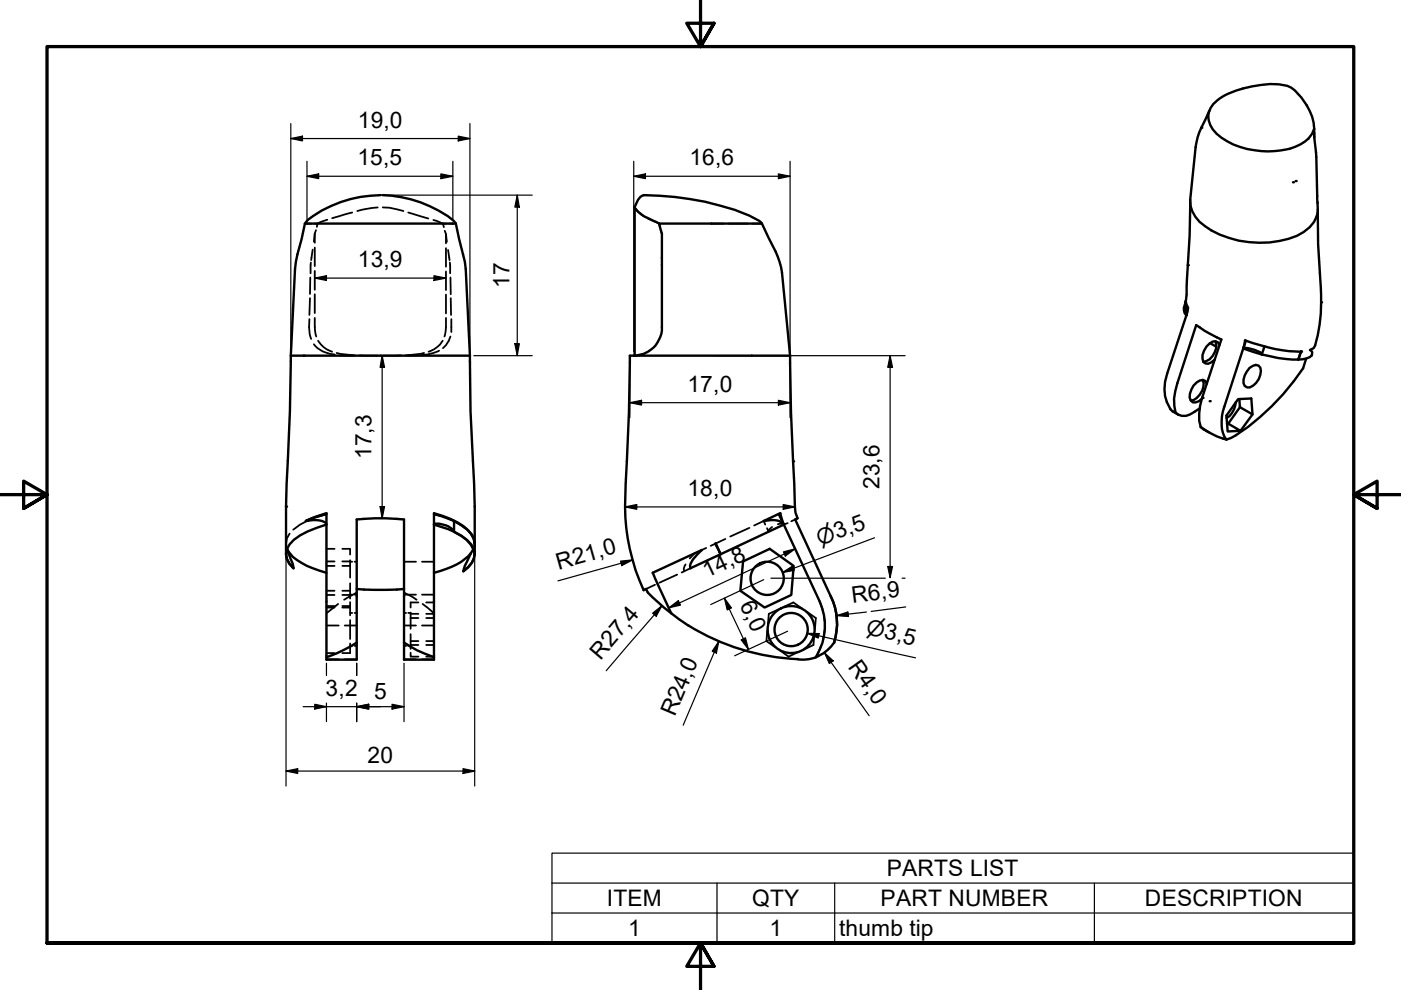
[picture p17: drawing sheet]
<svg xmlns="http://www.w3.org/2000/svg" width="297mm" height="210mm" viewBox="0 0 297 210" stroke-linecap="round" stroke-linejoin="round" font-family="sans-serif">
<defs><g id="words">
<g font-size="4.8">
<text x="75.9" y="27.1">19,0</text>
<text x="75.8" y="35.1">15,5</text>
<text x="146.2" y="35.1">16,6</text>
<text x="75.9" y="56.7">13,9</text>
<text x="108" y="61.1" transform="rotate(-90 108 61.1)">17</text>
<text x="145.8" y="83.1">17,0</text>
<text x="78.7" y="97.4" transform="rotate(-90 78.7 97.4)">17,3</text>
<text x="145.8" y="105.2">18,0</text>
<text x="186.4" y="103.7" transform="rotate(-90 186.4 103.7)">23,6</text>
<text x="118.4" y="120.7" transform="rotate(-16 118.4 120.7)">R21,0</text>
<text x="149.9" y="122.6" transform="rotate(-25 149.9 122.6)">14,8</text>
<text x="156.8" y="128.2" transform="rotate(65 156.8 128.2)">6,0</text>
<text x="180.7" y="127.8" transform="rotate(-7 180.7 127.8)">R6,9</text>
<text x="127.3" y="140.1" transform="rotate(-49 127.3 140.1)">R27,4</text>
<text x="179.7" y="141.4" transform="rotate(55 179.7 141.4)">R4,0</text>
<text x="69" y="147.5">3,2</text>
<text x="79.3" y="148.2">5</text>
<text x="143.1" y="152.1" transform="rotate(-67 143.1 152.1)">R24,0</text>
<text x="77.9" y="161.8">20</text>
<text x="188" y="185.8">PARTS LIST</text>
<text x="128.7" y="192.2">ITEM</text>
<text x="159.4" y="192.2">QTY</text>
<text x="186.7" y="192.2">PART NUMBER</text>
<text x="242.8" y="192.2">DESCRIPTION</text>
<text x="133.2" y="198.5">1</text>
<text x="163.1" y="198.5">1</text>
<text x="177.9" y="198.5">thumb tip</text>
</g>
<g font-size="4.6">
<text x="173.8" y="115.7" transform="rotate(-21 173.8 115.7)">⌀3,5</text>
<text x="183.5" y="134.5" transform="rotate(13 183.5 134.5)">⌀3,5</text>
</g>
</g></defs>
<!-- layer: Visible (ISO) -->
<g fill="none" stroke="#000" stroke-width=".51">
<path d="M256.4 23.5l-.8 1.8a15.4 15.4 0 0 0-2.1 5.9l-1.2 11.1a6.4 6.4 0 0 0 3.2 5.7 21.3 21.3 0 0 0 19.5 2 7.4 7.4 0 0 0 4.1-4.1l.3-1.1M278.6 27.3a12.2 12.2 0 0 0-4.9-8.7 10.9 10.9 0 0 0-6.3-.6 18 18 0 0 0-9.3 3.2 4.2 4.2 0 0 0-1 6.2 14.3 14.3 0 0 0 10.3 4.6 14.6 14.6 0 0 0 9.3-2l.7-.6 .8-1 .4-1.1v.9a103.6 103.6 0 0 1 .7 13.3l.1 2.9a181 181 0 0 0 .7 18.1v1.6M278.6 28.1v1.1M64.6 47.4h32M80.6 41.4a24.9 24.9 0 0 0-15.6 5.5l-.4 .5-1.5 6.5-.6 3.2-.8 18.3M81.2 41.4a25.3 25.3 0 0 1 15.1 5.5l.3 .5M96.6 47.4l2 8.1 .1 1.5 .9 18.4M134.6 43.9l.3 .5a9.5 9.5 0 0 0 4.3 2.7l.6 .3M134.6 43.9l.7-1.5 .5-.6 .7-.4a61.3 61.3 0 0 1 22.3 4.3l2.5 1.4 1.6 3.3a20.8 20.8 0 0 1 2.9 7.4l1.7 17.6M134.6 43.9v31.5M139.8 47.4h21.7M139.8 47.4l.5 2.1v19.9a6 6 0 0 1-5.9 6"/>
<path d="M252.3 42.8a219.1 219.1 0 0 1-.7 18v1.6M61.7 75.4a464.5 464.5 0 0 1-.9 27.1l-.2 15 .2 1 .5 1 .9 1M61.7 75.4h37.9M99.6 75.4a350.3 350.3 0 0 0 .9 27.1l.1 15M167.5 75.4a451.5 451.5 0 0 0 .9 27.2l.1 4.8 .2 1.3 .4 1.2-.5 .2 7.5 16.4a13.5 13.5 0 0 1 .7 9.7 8.5 8.5 0 0 1-3.8 3.2 12.7 12.7 0 0 0 .8-11.9l-7.6-16.3a2.85 2.85 0 0 0-2.8-.9l-1.5 .2 3.5-1.7M167.5 75.4h-34a451.5 451.5 0 0 1-.8 27.2 44.4 44.4 0 0 0 3.8 22.5l.5-.2 .4 .7 1 1.1 3.9 3.3-3.9-8.6M251.6 62.5l-.3 1.9a2.27 2.27 0 0 0 .2 2.5l-.1-3.1 .1 .7 .4 .7-.1 .9-4.3 13.1a7.7 7.7 0 0 0 1.1 8l.6 .3M256.5 72.7l1.4 .8M257.7 72.4a3.5 3.5 0 0 1-2.6 4.3M258.6 73.1l-.3-.5-.6-.2a3.3 3.3 0 0 0-2.7 2.9l.1 1.4 .5 .4h.6l.7-.3 .7-.6M263.6 73.9l-4 12.3a8.1 8.1 0 0 0 .3 6.9l.1 .1M263.6 73.9a4.8 4.8 0 0 1 3.9 1.1v.2"/>
<path d="M263.6 73.9l.4-1.7a34.8 34.8 0 0 0 11.8 2.4M263.6 73.9l3.9 1.3M264.2 72.2l-.6 1.7M264.9 78l1.4-.6 .5 .1a2.3 2.3 0 0 1 .1 2.9 2.84 2.84 0 0 1-2.5 1.7 1.71 1.71 0 0 1-.5-2.5zM267.5 75.2a28 28 0 0 0 7.8 1M268.1 73.4l-.6 1.8M275.8 74.5l-.5 1.7zM276.9 76l-.6 2.1a49.2 49.2 0 0 1-15.3 14.8l-1 .3M280.1 64.3a32.2 32.2 0 0 1-1.3 9l-.3 .5-.8 .4a.74 .74 0 0 1 .4 1.1 3.9 3.9 0 0 1-2.8 .9M248.7 87.2l1.1 .7M254.4 86.6l-1.1 .7a2.97 2.97 0 0 1-4.1 .2 10 10 0 0 1 .4-6.2l4-12.4 1.8 1.2 3.6 1.9-4.1 12.3a10.6 10.6 0 0 0-.3 6.2M254.6 90.5a16.3 16.3 0 0 0 5.4 2.7"/>
<path d="M254.6 90.5l1.7 1.2M255 80.6a3.2 3.2 0 0 1-1.3 3.8l-.6 .4-.6 .1M255.8 81.4l-.2-.6a1.92 1.92 0 0 0-2.6 1 3.1 3.1 0 0 0-.5 3.1 1.58 1.58 0 0 0 2.4-.4M262 85.3a4.1 4.1 0 0 1-2 3.3M262.8 84.6l.1 1.7M262.9 86.3l2.7 1.6-2.6 3.4M262.9 86.3l-2.5 3.5M265.6 87.9l-.3-3.4-2.8 .1-2.5 3.5 .3 3.4 2.7-.2-2.6-1.5h-.2M60.9 116.4l.1 .2M61 116.6a10 10 0 0 0 5.4 3.9l2.8 .9M64.8 110.5l2.1-.9 2.3-.8v30.6M69.2 109l-3 .9-1.4 .6a5.6 5.6 0 0 1 4.3 .3l.1 .4a19.5 19.5 0 0 0-6.9 3.3 3.5 3.5 0 0 0-.9 5l.8 1-.2-1-1-2.9"/>
<path d="M92 109l4.3 1.5M96.3 112.7a7.4 7.4 0 0 1 4.2 3.8 3.5 3.5 0 0 1-1.2 3.7l-1.1 .9 .4-1.1 1.2-2.7M96.3 110.5a8.1 8.1 0 0 1 4.2 3.7l.1 1M96.3 112.7a4.1 4.1 0 0 0-4-1.7l-.3 .2a17.7 17.7 0 0 1 6.9 3.3l.9 1 .6 1 .2 1M96.3 110.5v2.2M99.8 117.3a12.2 12.2 0 0 1-6.5 3.8l-1.3 .3M100.4 116.4l-.6 .9M100.6 115.2a5 5 0 0 0-2.4-3.7 19.4 19.4 0 0 0-6.2-2.7v30.6M100.6 117.5a5 5 0 0 1-2.4 3.6M151.6 115.3l.2-.1 1 2.3zM152.8 117.5l-6.4 3-.1-.5a6.5 6.5 0 0 1 2.5-3.4l-10.4 4.8M157.5 119l5.7-2.6 5.1 3.6-.5 6.1-5.7 2.7-5.1-3.5z"/>
<path d="M165.1 109l1.1 2.2-13.4 6.3M165.5 108.8l.7 2.4M69.2 139.4l.7-.3a30 30 0 0 0 5.7-2.9v3.7h-6.4zM75.6 136.2v-26.1a46.8 46.8 0 0 1 10.1 0v26.1M75.6 124.9l3.8 .2 6.3-.2M85.7 136.2a24.6 24.6 0 0 0 6.3 3.2v.5h-6.3zM142.3 130a47.3 47.3 0 0 0 28.8 9.8l1.8-.4M176.9 136.2h.1"/>
<circle cx="162.7" cy="122.6" r="3.5"/>
<circle cx="167.7" cy="133.5" r="3.5"/>
<circle cx="167.7" cy="133.5" r="5"/>
</g>
<g fill="#000">
<circle cx="254.7" cy="27.1" r=".25"/>
<circle cx="274.1" cy="38.6" r=".25"/>
<circle cx="274.7" cy="38.4" r=".25"/>
<circle cx="251.8" cy="56.2" r=".25"/>
<circle cx="275.8" cy="74.6" r=".25"/>
<circle cx="275.8" cy="74.5" r=".25"/>
<circle cx="280.1" cy="64.1" r=".25"/>
<circle cx="168.1" cy="97.8" r=".25"/>
<circle cx="255" cy="84.4" r=".25"/>
<circle cx="256.5" cy="85.1" r=".25"/>
<circle cx="60.6" cy="107.4" r=".25"/>
</g>
<!-- layer: Hidden (ISO) -->
<g fill="none" stroke="#000" stroke-width=".38">
<path d="M65.1 47.4h.1M65.2 47.4h.8M65.8 58.8l-.1 3.5M65.9 55.7l-.1 2.2M66.3 52.9l-.3 2.3M66.7 47.4h.6M66.7 49.5v2M66.7 52.5v3.9M66.7 57.4v4M67 48.8l-.3 .7-.2 1.7M67.3 47.4l-.1 .7M69.4 46.6l-2.1 .8"/>
<path d="M74.7 45.1l-4.3 1.2M80.1 44l-4.3 .7M80.6 41.4h.2M81 41.4h.2M81.2 44h1.3l3 .7M86.6 45.1l4.2 1.2M91.9 46.6l2 .8M93.9 47.4h.7M93.9 47.4l.2 .8M94.3 48.9l.3 .7 .1 1.7M94.6 49.6v2M94.6 52.6v4"/>
<path d="M94.6 57.6v3.9M95 53l.3 2.2M95.3 47.4h.7M95.4 55.7v2.2M95.5 58.8l.1 3.6M134.6 43.9l.7 1 1 .9M137.4 46.4l2.4 1 .1 .8M140.1 48.9l.2 .7M150.8 47.4h.3M151.3 47.4h2.2M154.5 47.4h4M159.5 47.4h2"/>
<path d="M65.6 67.7a9.7 9.7 0 0 0 .4 4.2M65.7 63.2l-.1 3.6M66.5 73a6.3 6.3 0 0 0 4.5 2.2M66.7 67.4a10.1 10.1 0 0 0 .4 3.9M66.7 62.4v4M67.4 72.2l.2 .2a5.4 5.4 0 0 0 2.8 2.2M71.4 74.8l3.8 .5M72.3 75.3l2.5 .1M76.3 75.3l3.8 .1M85 75.3l-3.8 .1M88.5 75.3l-2 .1M89.9 74.8l-3.9 .5"/>
<path d="M93.1 74.3a8.7 8.7 0 0 1-3.7 1M93.9 72.2a5.4 5.4 0 0 1-3 2.4M94.6 67.4a10.1 10.1 0 0 1-.4 3.9M94.6 62.5v4M95.5 71.3a5.2 5.2 0 0 1-1.6 2.5M95.6 63.2v3.6M95.7 67.7v2.7M159.4 75.4h.1M60.6 115.2l.1 .4M60.6 116.7v.8zM60.6 115.2v.8M60.8 116l.1 .4"/>
<path d="M61.4 113.1l-.6 1-.2 1.1M66 110.1a11.6 11.6 0 0 0-3.8 2.2M69.2 109l-2.1 .6M69.2 119h1.7M69.2 120h1.7M69.2 116.4h1.7M72.6 120h1.6v2.5M72.6 116.4h1.6v1.2M72.6 119h1.6M74.2 118.8v1.2M74.2 119.1h.5M75.2 119.1h.4"/>
<path d="M85.7 119.1h2.5M89.5 119.1h2.5M92 109l1.5 .4M94.9 109.9a11.7 11.7 0 0 1 3.7 2M99.5 112.8l.9 1.4 .2 1M100.5 116l-.1 .4M100.6 116.7v.8zM100.6 115.2v.5M100.6 115.2v.8M145.4 119.7l-.4 .9v.5M147.3 117.3l-1.1 1.1M149.7 116.2l-.9 .4"/>
<path d="M151.7 115.2l.4 .8-.5-.7-.9 .4M152.4 116.7l.4 .8zM153.8 114.3l-2 .9M158.9 111.9l-4.1 1.9M162.2 111.2l-.3-.7-2 .9M163.7 111.7a1.2 1.2 0 0 0-.8 1l-.3-.7M167 110.9l-.8 .3a1.2 1.2 0 0 0-1.3 0M168.6 110.1l-.8 .4M69.2 125.3h1.7M69.2 128.8h1.7M69.2 126.1h1.7M69.2 139.8h2.6"/>
<path d="M69.2 132.6h2.6M69.2 128.5h1.7M69.2 138.5h1.7M71.7 128.1l-2.5 1.9M72.6 126.1h1.6v.8M72.6 125.3h1.6M72.6 128.8h1.6M72.6 128.5h1.6M73.1 139.8h2.5M73.1 132.6h2.5M74.2 123.7v2.4M74.2 127.7v2.8"/>
<path d="M74.2 131.5v4M74.2 136.4v2.1h-1.6M74.2 130h.5M74.2 136.9h.5M74.2 126.1h.5M75.2 130h.4M75.2 136.9h.4M75.2 126.1h.4M75.6 125.6l-2.6 1.6M85.7 125.6l2.6 1.6M85.7 139.8h2.5M85.7 132.6h2.5"/>
<path d="M85.7 130h.4M85.7 136.9h.4M85.7 126.1h2.5M86.6 130h.5M86.6 136.9h.5M87.1 134.5v2.3h1.6M87.1 138.4v.8h1.6M87.1 129.9v3.4M87.1 136.8v.8M87.1 131h1.6M87.1 135.9h1.6M87.1 130.1h1.6"/>
<path d="M88.7 127.7h-1.6v1.1M89.5 139.8h2.5M89.5 132.6h2.5M89.5 126.1h2.5M89.6 128.1l2.4 1.9M90.4 136.8h1.6M90.4 131h1.6M90.4 139.2h1.6M90.4 135.9h1.6M90.4 130.1h1.6M90.4 127.7h1.6M138.9 124l-1.9 .9"/>
<path d="M143.6 121.8l-3.8 1.7M146.4 120.5l-1.9 .9M162.7 133.6l-.2 2.3 1.9 1.4M165.1 129.2l-2.1 .9-.2 2.3M165.4 137.9l1.8 1.3 2.1-1M166.1 128.7l2.1-1 1.9 1.4M171.1 129.7l1.9 1.3-.2 2.3M172.7 134.5l-.2 2.3-2.1 1M173 139.2v.2M173.8 127.5l.8 2.3M174.1 136.9l-1 2.3M174.8 131a11.3 11.3 0 0 1-.3 4.7"/>
</g>
<g fill="#000">
<circle cx="96.6" cy="47.4" r=".19"/>
<circle cx="98.7" cy="57" r=".19"/>
<circle cx="139.8" cy="47.4" r=".19"/>
<circle cx="143.6" cy="47.4" r=".19"/>
<circle cx="61.7" cy="75.4" r=".19"/>
<circle cx="64.4" cy="75.4" r=".19"/>
<circle cx="64.5" cy="75.4" r=".19"/>
<circle cx="99.6" cy="75.4" r=".19"/>
<circle cx="167.5" cy="75.4" r=".19"/>
<circle cx="132.5" cy="107.4" r=".19"/>
</g>
<!-- layer: Symbol (ISO) -->
<path d="M117 187.2v-6.3h170v6.3M117 187.2h170v6.4M117 187.2v12.7h170v-6.3M117 193.6h170M152 187.2v12.7M177 187.2v12.7M232 187.2v12.7" fill="none" stroke="#000" stroke-width=".25"/>
<!-- layer: Border (ISO) -->
<path d="M148.5 -.1v10l-2.9-5h5.8l-2.9 5 2.9-5M0 104.9h10l-5-2.9v5.8l5-2.9-5 2.9M297 104.9h-10l5-2.9v5.8l-5-2.9 5 2.9M10 199.9v-190h277v190h-277h277M151.4 204.9l-2.9-5 2.9 5h-5.8l2.9-5v10" fill="none" stroke="#000" stroke-width=".7"/>
<!-- layer: Dimension (ISO) -->
<g fill="none" stroke="#000" stroke-width=".25">
<path d="M61.7 29.4l2.4-.5v1zM61.7 29.4h37.9M61.7 26.2v48.4M65.1 37.4l2.5-.5v1zM65.1 37.4h30.9M65.1 34.2v12.4M93.5 36.9l2.5 .5-2.5 .5zM96 34.2v12.4M97.2 28.9l2.4 .5-2.4 .5zM99.6 26.2v48.4M134.4 37.4l2.4-.5v1zM134.4 37.4h33.1"/>
<path d="M134.4 34.2v40.4M165 36.9l2.5 .5-2.5 .5zM167.5 34.2v40.4M66.7 59l2.5-.5v1zM66.7 59h27.9M81.5 41.4h31.3M92 58.5l2.6 .5-2.6 .5zM109.7 41.4l.4 2.5h-.9zM109.7 41.4v34M81 75.4l.5 2.5h-.9zM81 75.4v34.5M100.5 75.4h12.3"/>
<path d="M109.2 72.9h.9l-.4 2.5zM133.5 77.8v10.8M151.3 75.4h40.6M167.5 77.8v10.8M188.7 75.4l.5 2.5h-1zM188.7 75.4v47.1l-.5-2.4h1l-.5 2.4M133.5 85.4l2.5-.5v1zM133.5 85.4h34M165 84.9l2.5 .5-2.5 .5zM60.6 118.3v48.4M80.6 107.4h.9l-.5 2.5zM100.6 118.3v48.4"/>
<path d="M131.6 119l2.5-.3-2.3 1.2zM132.5 107.5l2.5-.5v1zM132.5 107.5h36M134.1 118.7l-15.8 4.5M166.1 107l2.4 .5-2.4 .5zM166.1 117l2.5-.6-2.1 1.5zM168.6 116.4l-26.8 12.5M185.4 114l-19.5 7.4M138.4 130l1.9-1.6-1.2 2.3zM140.3 128.4l-11.8 13.8M141.8 128.9l2-1.5 .5 .9zM152.4 136l-.5 2.5-.9-.4z"/>
<path d="M152.4 136l-7.6 17.8M153.6 126.8l1.5 2.1-.9 .4zM153.6 126.8l5.1 10.9M157.2 135.7l.9-.5 .6 2.5zM161.9 122.9l-11.2 5.3M163.4 122.6h24.3M165.9 121.4l2.2-1.4 .3 .9zM167 133.8l-11.2 5.2M171.1 134.3h2.6l-.2 1zM171.1 134.3l23 5.2M174.8 138.4l1.9 1.7-.9 .6zM174.8 138.4l9.5 13.3"/>
<path d="M177.4 130.5l2.4-.7 .1 .9zM183.7 129.8l-6.3 .7M191.3 122.6h.6M192 128.7l-7.3 .9M64.3 149.8h21.4M66.7 149.3l2.5 .5-2.5 .5zM69.2 140.6v2.6M69.2 149.1v3.9M75.6 149.8l2.6-.5v1zM75.6 140.6v2.6M75.6 149.1v3.9M83.1 149.3l2.6 .5-2.6 .5z"/>
<path d="M85.7 140.6v12.4M60.6 163.5l2.5-.5v1zM60.6 163.5h40M98.2 163l2.4 .5-2.4 .5z"/>
</g>
<g fill="#000">
<path d="M61.7 29.4l2.4-.5v1zM65.1 37.4l2.5-.5v1zM93.5 36.9l2.5 .5-2.5 .5zM97.2 28.9l2.4 .5-2.4 .5zM134.4 37.4l2.4-.5v1zM165 36.9l2.5 .5-2.5 .5zM66.7 59l2.5-.5v1zM92 58.5l2.6 .5-2.6 .5zM109.7 41.4l.4 2.5h-.9zM81 75.4l.5 2.5h-.9zM109.2 72.9h.9l-.4 2.5zM188.7 75.4l.5 2.5h-1z"/>
<path d="M133.5 85.4l2.5-.5v1zM165 84.9l2.5 .5-2.5 .5zM80.6 107.4h.9l-.5 2.5zM131.6 119l2.5-.3-2.3 1.2zM132.5 107.5l2.5-.5v1zM166.1 107l2.4 .5-2.4 .5zM166.1 117l2.5-.6-2.1 1.5zM165.9 121.4l2.2-1.4 .3 .9zM138.4 130l1.9-1.6-1.2 2.3zM141.8 128.9l2-1.5 .5 .9zM152.4 136l-.5 2.5-.9-.4zM153.6 126.8l1.5 2.1-.9 .4z"/>
<path d="M157.2 135.7l.9-.5 .6 2.5zM171.1 134.3h2.6l-.2 1zM177.4 130.5l2.4-.7 .1 .9zM188.2 120.1h1l-.5 2.5zM66.7 149.3l2.5 .5-2.5 .5zM75.6 149.8l2.6-.5v1zM83.1 149.3l2.6 .5-2.6 .5zM174.8 138.4l1.9 1.7-.9 .6zM60.6 163.5l2.5-.5v1zM98.2 163l2.4 .5-2.4 .5z"/>
</g>
<use href="#words"/>
</svg>
